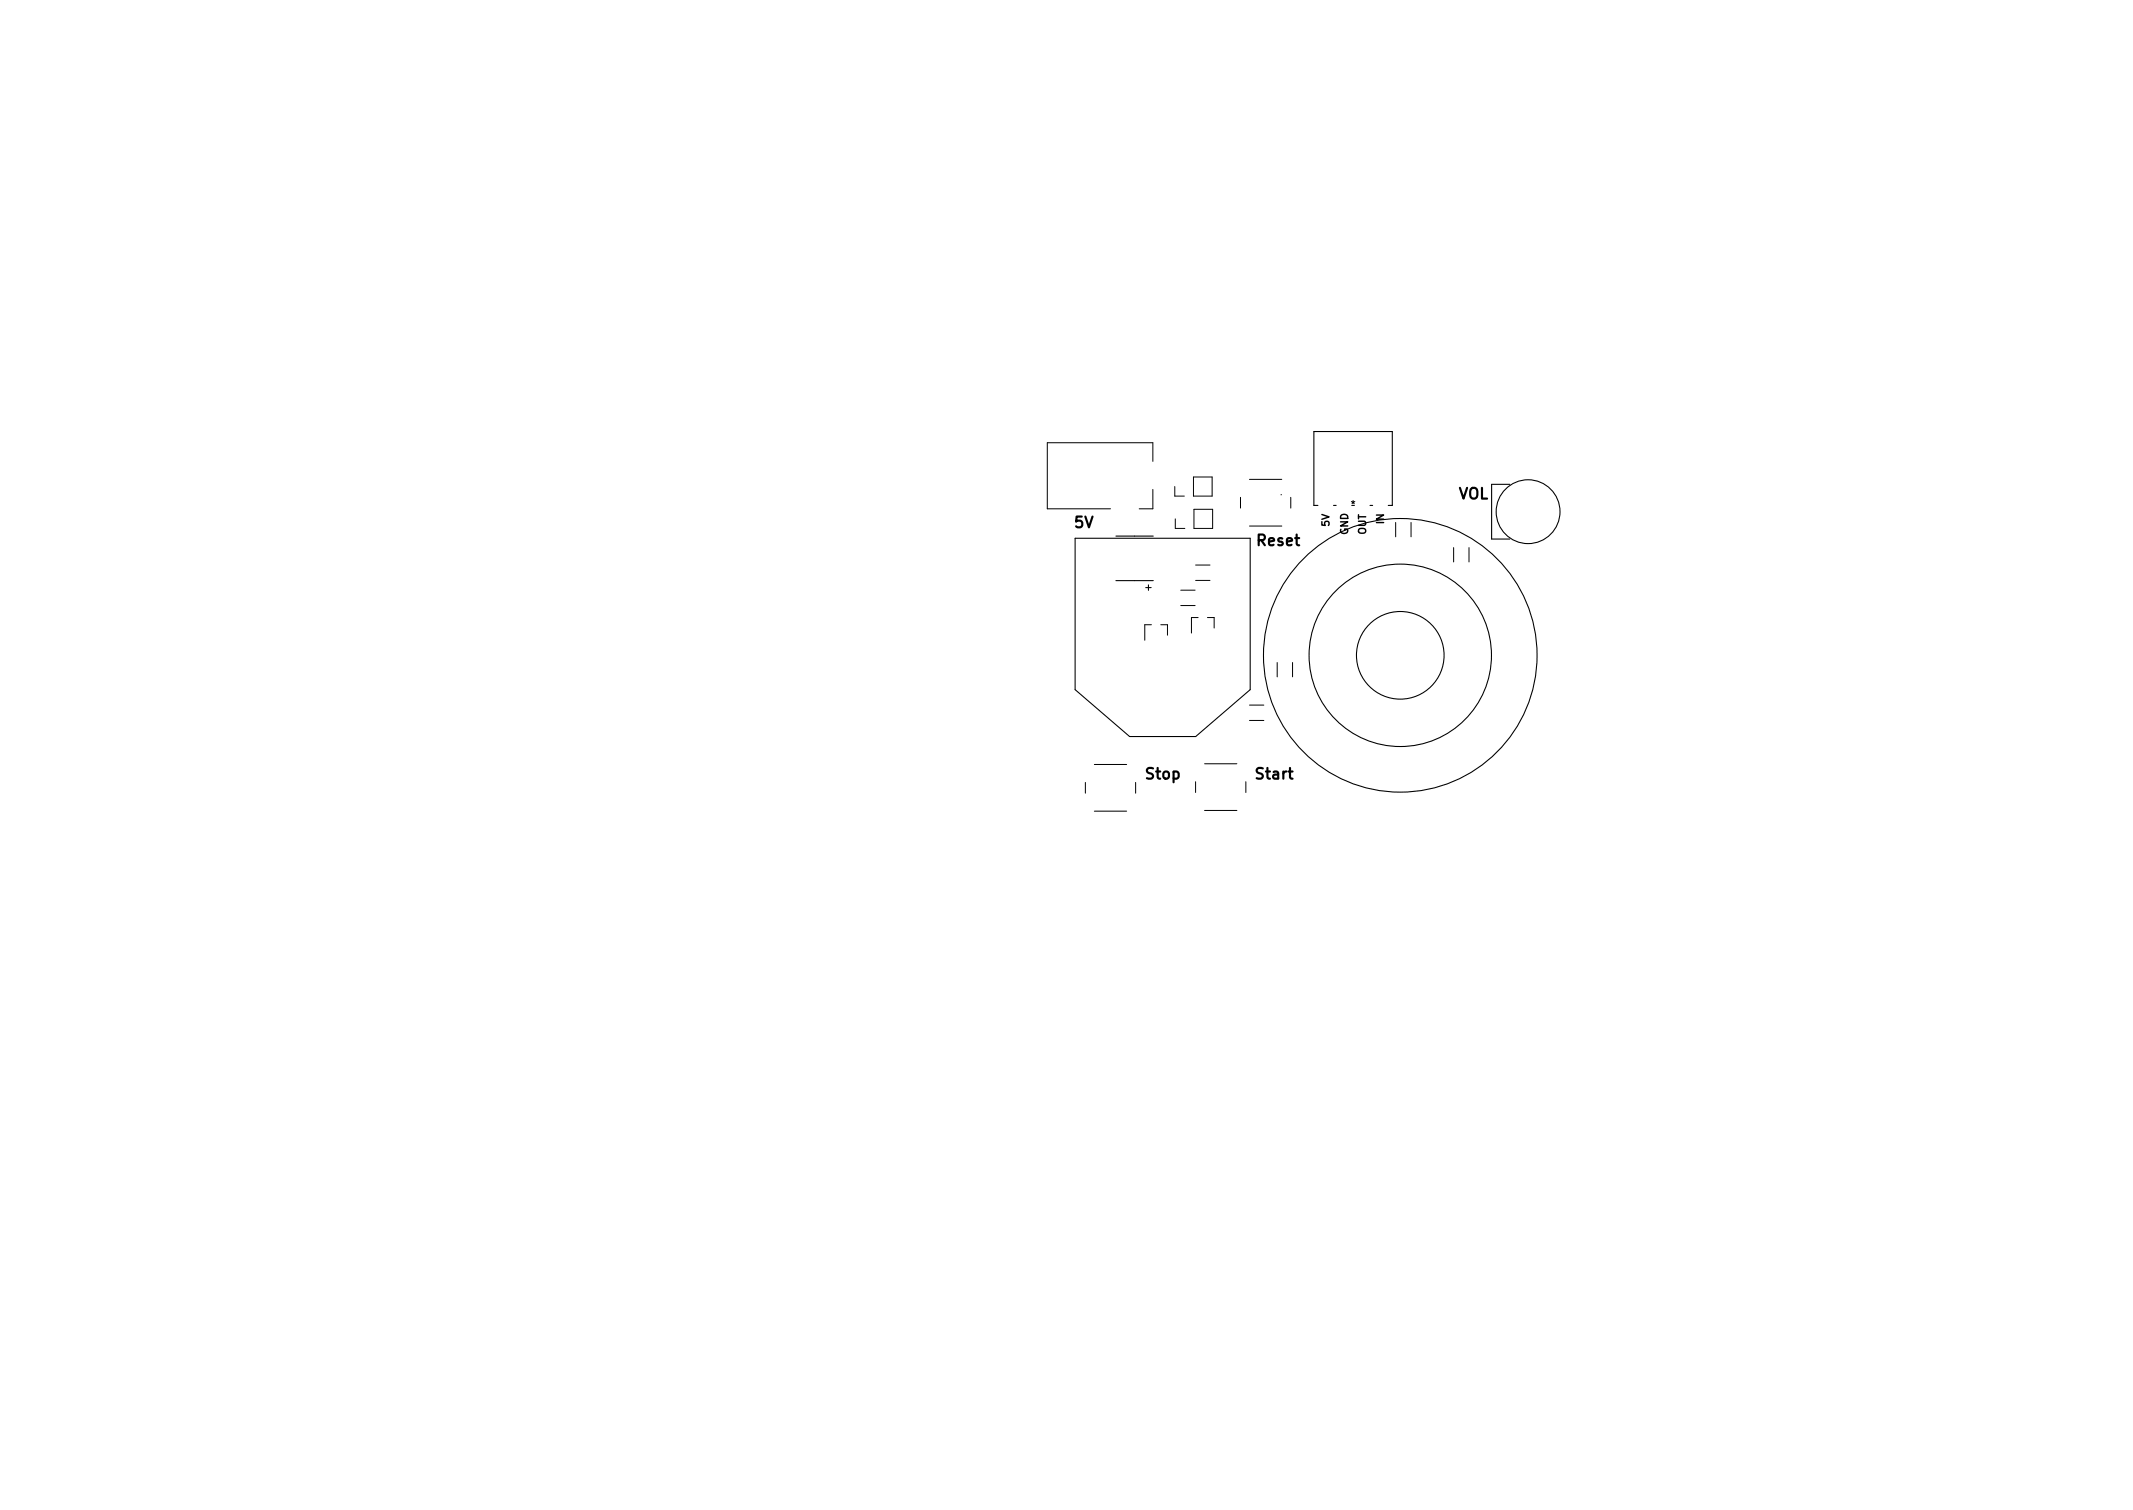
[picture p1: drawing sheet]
<svg xmlns="http://www.w3.org/2000/svg" width="297mm" height="210mm" viewBox="0 0 297 210" stroke-linecap="round" stroke-linejoin="round" font-family="sans-serif">
<defs><g id="words">
<g font-size="2.1">
<text x="203.1" y="69.5">VOL</text>
<text x="149.7" y="73.5">5V</text>
<text x="175.2" y="76">Reset</text>
<text x="159.6" y="108.5">Stop</text>
<text x="175.1" y="108.5">Start</text>
</g>
<g font-size="1.4">
<text x="188.2" y="70.7">*</text>
<text x="185.1" y="73.3" transform="rotate(-90 185.1 73.3)">5V</text>
<text x="187.7" y="74.5" transform="rotate(-90 187.7 74.5)">GND</text>
<text x="190.2" y="74.4" transform="rotate(-90 190.2 74.4)">OUT</text>
<text x="192.7" y="72.7" transform="rotate(-90 192.7 72.7)">IN</text>
<text x="159.5" y="82.2">+</text>
</g>
</g></defs>
<g fill="none" stroke="#000" stroke-width=".15">
<path d="M149.7 74.9h24.4v21.1l-7.6 6.6h-9.2l-7.6-6.6zM155.4 74.6h5.2M178.4 68.9h.1M183.5 70.4h-.5v-10.3h10.9v10.3h-.6M185.7 70.4h.4M190.8 70.4h.4M210.3 67.4h-2.6v7.7h2.6M155.4 80.8h5.2"/>
<circle cx="212.8" cy="71.2" r="4.4"/>
<circle cx="195" cy="91.2" r="19"/>
<circle cx="195" cy="91.2" r="12.7"/>
<circle cx="195" cy="91.2" r="6.1"/>
</g>
<g fill="none" stroke="#000" stroke-width=".14">
<path d="M160.5 64.2v-2.6h-14.7v9.2h8.8M160.5 68.1v2.7h-1.9M163.6 67.7v1.4h1.3M163.7 72.2v1.4h1.3M166.2 66.4h2.6v2.7h-2.6zM166.3 70.9h2.6v2.7h-2.6zM166.5 78.7h2M172.7 69.2v1.5M174 66.7h4.5M174 73.2h4.5M179.7 69.2v1.5M194.4 72.7v2"/>
<path d="M196.5 72.7v2M202.4 76.2v2M204.6 76.2v2M160.3 87h-.9v2.1M161.6 87h1v1.4M164.4 84.3h2M164.4 82.2h2M166.5 80.8h2M166.9 86h-1v2.1M168.2 86h.9v1.4M174 98.2h2M177.9 92.2v2"/>
<path d="M180 92.2v2M151.1 108.9v1.5M152.4 106.4h4.5M152.4 112.9h4.5M158.1 108.9v1.5M166.5 108.8v1.5M167.7 106.3h4.5M167.7 112.8h4.5M173.5 108.8v1.5M174 100.3h2"/>
</g>
<use href="#words"/>
</svg>
